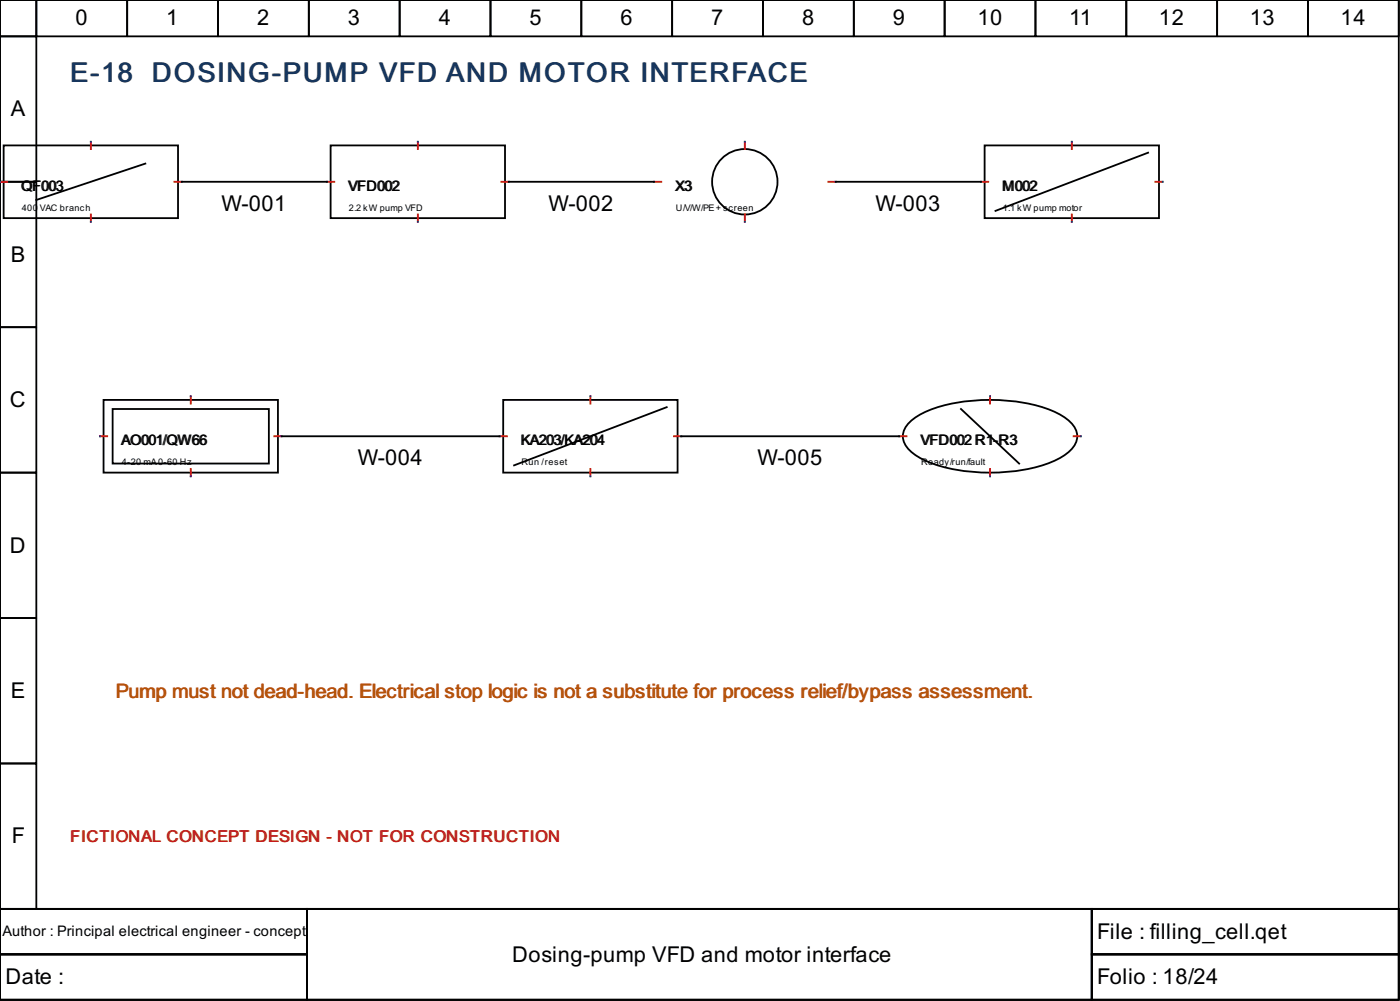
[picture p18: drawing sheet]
<svg xmlns="http://www.w3.org/2000/svg" width="204mm" height="146mm" viewBox="0 0 204 146" stroke-linecap="round" stroke-linejoin="round" font-family="sans-serif">
<defs><g id="words">
<g font-size="4" fill="#17365d">
<text x="10.2" y="11.9">E-18</text>
<text x="22.1" y="11.9">DOSING-PUMP VFD AND MOTOR INTERFACE</text>
</g>
<g font-size="3.2">
<text x="11" y="3.7">0</text>
<text x="24.2" y="3.7">1</text>
<text x="37.4" y="3.7">2</text>
<text x="50.7" y="3.7">3</text>
<text x="63.9" y="3.7">4</text>
<text x="77.1" y="3.7">5</text>
<text x="90.4" y="3.7">6</text>
<text x="103.6" y="3.7">7</text>
<text x="116.8" y="3.7">8</text>
<text x="130" y="3.7">9</text>
<text x="142.3" y="3.7">10</text>
<text x="155.7" y="3.7">11</text>
<text x="168.8" y="3.7">12</text>
<text x="182" y="3.7">13</text>
<text x="195.3" y="3.7">14</text>
<text x="1.6" y="16.9">A</text>
<text x="32.3" y="30.7">W-001</text>
<text x="79.9" y="30.7">W-002</text>
<text x="127.5" y="30.7">W-003</text>
<text x="1.6" y="38.1">B</text>
<text x="1.5" y="59.3">C</text>
<text x="52.1" y="67.7">W-004</text>
<text x="110.3" y="67.7">W-005</text>
<text x="1.5" y="80.4">D</text>
<text x="1.6" y="101.6">E</text>
<text x="1.7" y="122.8">F</text>
<text x="159.8" y="136.7">File : filling_cell.qet</text>
<text x=".8" y="143.3">Date :</text>
<text x="74.6" y="140">Dosing-pump VFD and motor interface</text>
<text x="159.8" y="143.3">Folio : 18/24</text>
</g>
<text font-size="2.9" fill="#b45309" x="16.8" y="101.6">Pump must not dead-head. Electrical stop logic is not a substitute for process relief/bypass assessment.</text>
<text font-size="2.4" fill="#b91c1c" x="10.2" y="122.5">FICTIONAL CONCEPT DESIGN - NOT FOR CONSTRUCTION</text>
<g font-size="2.1">
<text x="3.2" y="27.8">QF003</text>
<text x="50.7" y="27.8">VFD002</text>
<text x="98.4" y="27.8">X3</text>
<text x="146" y="27.8">M002</text>
<text x="17.6" y="64.8">AO001/QW66</text>
<text x="75.8" y="64.8">KA203/KA204</text>
<text x="134" y="64.8">VFD002 R1-R3</text>
<text x=".4" y="136.3">Author : Principal electrical engineer - concept</text>
</g>
<g font-size="1.3">
<text x="3.2" y="30.7">400</text>
<text x="5.8" y="30.7">VAC branch</text>
<text x="50.8" y="30.7">2.2 kW pump VFD</text>
<text x="98.4" y="30.7">U/V/W/PE+ screen</text>
<text x="146" y="30.7">1.1 kW pump motor</text>
<text x="17.7" y="67.7">4-20 mA0-60 Hz</text>
<text x="75.9" y="67.7">Run /reset</text>
<text x="134.1" y="67.7">Ready/run/fault</text>
</g>
</g></defs>
<g fill="none" stroke="#000" stroke-width=".26">
<path d="M0 0h203.7v132.3h-203.7zM0 0h5.3v5.3h-5.3zM0 5.3h5.3v21.2h-5.3zM5.3 0h13.2v5.3h-13.2zM18.5 0h13.2v5.3h-13.2zM31.7 0h13.3v5.3h-13.3zM45 0h13.2v5.3h-13.2zM58.2 0h13.2v5.3h-13.2zM71.4 0h13.3v5.3h-13.3zM84.7 0h13.2v5.3h-13.2zM97.9 0h13.2v5.3h-13.2zM111.1 0h13.3v5.3h-13.3z"/>
<path d="M124.4 0h13.2v5.3h-13.2zM137.6 0h13.2v5.3h-13.2zM150.8 0h13.2v5.3h-13.2zM164 0h13.3v5.3h-13.3zM177.3 0h13.2v5.3h-13.2zM190.5 0h13.2v5.3h-13.2zM0 26.5h5.3v21.1h-5.3zM.5 21.2h25.4v10.6h-25.4zM21.2 23.8l-15.9 5.3M26.5 26.5h21.1M48.2 21.2h25.4v10.6h-25.4zM74.1 26.5h21.1"/>
<path d="M121.7 26.5h21.2M143.4 21.2h25.4v10.6h-25.4zM167.2 22.2l-22.2 8.5M0 47.6h5.3v21.2h-5.3zM15.1 58.2h25.4v10.6h-25.4zM16.4 59.5h22.8v8h-22.8zM73.3 58.2h25.4v10.6h-25.4zM97.1 59.3l-22.2 8.4M140 59.5l8.4 8M0 68.8h5.3v21.2h-5.3zM41 63.5h31.8M99.2 63.5h31.8"/>
<path d="M132.4 61.6a11.7 11.7 0 0 1 5.8-2.8 27.7 27.7 0 0 1 14.4 .7 7.9 7.9 0 0 1 3.9 2.7 2.49 2.49 0 0 1-.5 3.2 11.7 11.7 0 0 1-5.8 2.8 27.7 27.7 0 0 1-14.4-.7 7.9 7.9 0 0 1-3.9-2.7 2.49 2.49 0 0 1 .5-3.2zM0 90h5.3v21.1h-5.3zM0 111.1h5.3v21.2h-5.3zM0 132.3h203.7v13.2h-203.7zM0 132.3h44.7v6.6h-44.7zM0 138.9h44.7v6.6h-44.7zM44.7 132.3h114.3v13.2h-114.3zM159 132.3h44.7v6.6h-44.7zM159 138.9h44.7v6.6h-44.7z"/>
<circle cx="108.5" cy="26.5" r="4.8"/>
</g>
<g fill="none" stroke="#f00" stroke-width=".26">
<path d="M0 26.5h1.1M13.2 20.6v1.1M13.2 31.2v1.1M25.4 26.5h1.1M47.6 26.5h1.1M60.9 20.6v1.1M60.9 31.2v1.1M73 26.5h1.1M95.2 26.5h1.1M108.5 20.6v1.1M108.5 31.2v1.1M120.6 26.5h1.1"/>
<path d="M142.9 26.5h1M156.1 20.6v1.1M156.1 31.2v1.1M168.3 26.5h1M27.8 57.7v1M86 57.7v1M144.2 57.7v1M14.6 63.5h1M27.8 68.3v1M40 63.5h1M72.8 63.5h1M86 68.3v1"/>
<path d="M98.2 63.5h1M131 63.5h1M144.2 68.3v1M156.4 63.5h1"/>
</g>
<g fill="none" stroke="#00f" stroke-width=".26">
<path d="M0 26.5h.1M13.2 20.6h.1M13.2 32.3h.1M26.5 26.5h.1M47.6 26.5h.1M60.9 20.6h.1M60.9 32.3h.1M74.1 26.5h.1M95.2 26.5h.1M108.5 20.6h.1M108.5 32.3h.1M121.7 26.5h.1"/>
<path d="M142.9 26.5h.1M156.1 20.6h.1M156.1 32.3h.1M169.3 26.5h.1M27.8 57.7h.1M86 57.7h.1M144.2 57.7h.1M14.6 63.5h.1M27.8 69.3h.1M41 63.5h.1M72.8 63.5h.1M86 69.3h.1"/>
<path d="M99.2 63.5h.1M131 63.5h.1M144.2 69.3h.1M157.4 63.5h.1"/>
</g>
<use href="#words"/>
</svg>
